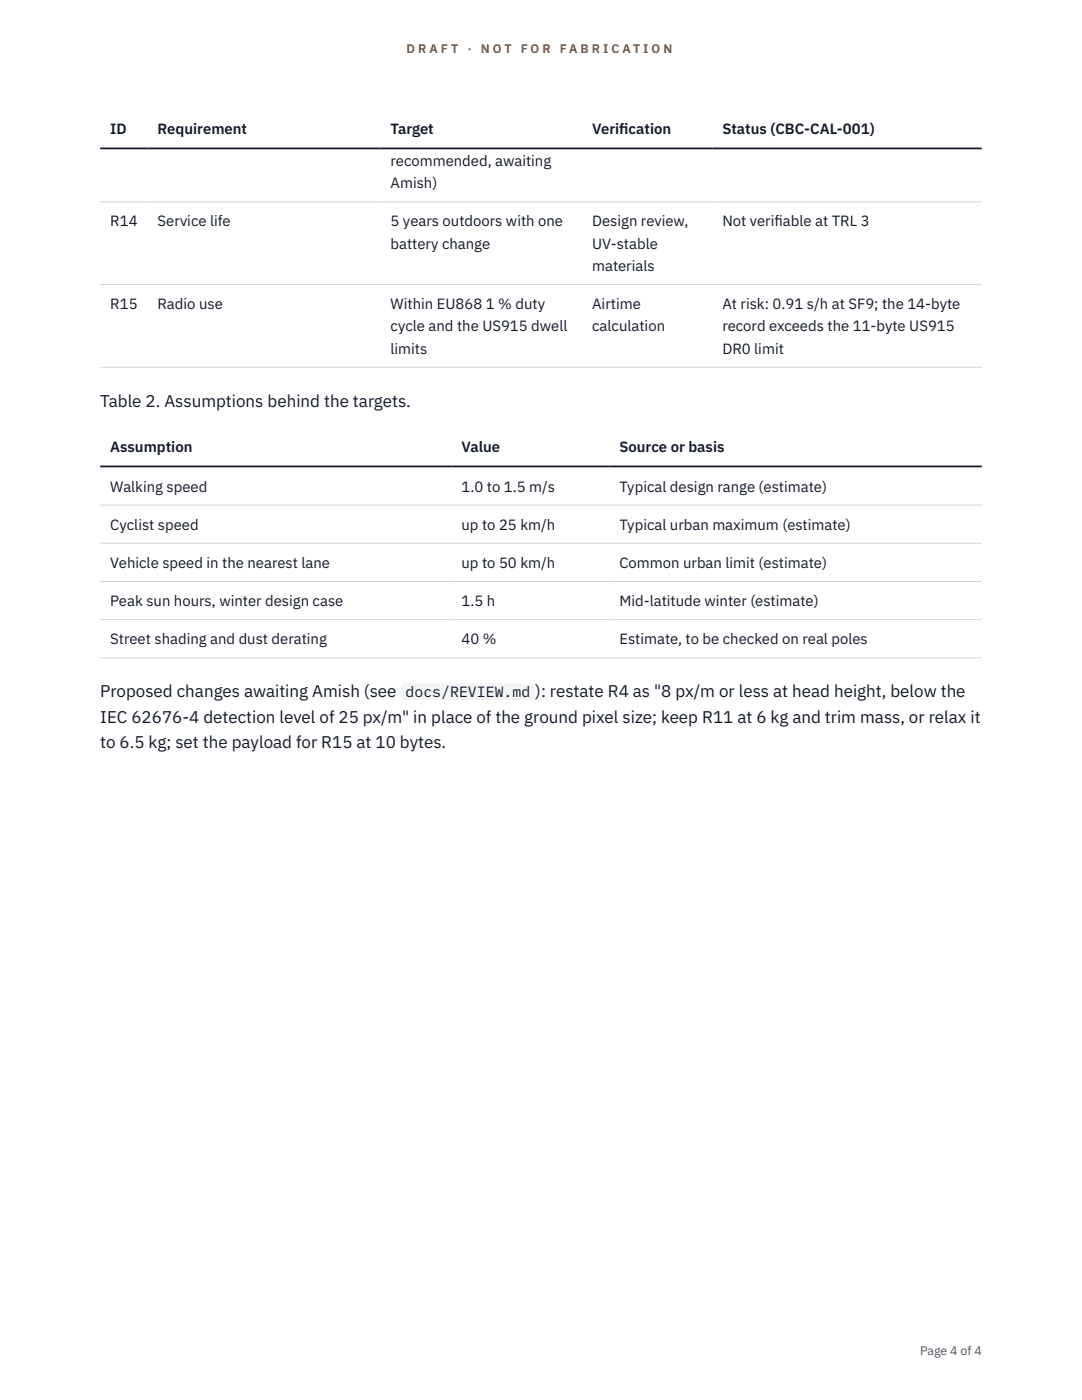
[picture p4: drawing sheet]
<svg xmlns="http://www.w3.org/2000/svg" width="216mm" height="279mm" viewBox="0 0 216 279" stroke-linecap="round" stroke-linejoin="round" font-family="sans-serif">
<defs><g id="words">
<g font-size="3.4" fill="#111827">
<text x="20" y="81.2">Table 2. Assumptions behind the targets.</text>
<text x="20" y="139.2">Proposed changes awaiting Amish (see</text>
<text x="106.8" y="139.2">): restate R4 as &quot;8 px/m or less at head height, below the</text>
<text x="20" y="144.3">IEC 62676-4 detection level of 25 px/m&quot; in place of the ground pixel size; keep R11 at 6 kg and trim mass, or relax it</text>
<text x="20" y="149.3">to 6.5 kg; set the payload for R15 at 10 bytes.</text>
</g>
<g font-size="3" fill="#111827">
<text x="22" y="26.8">ID</text>
<text x="31.5" y="26.8">Requirement</text>
<text x="77.9" y="26.8">Target</text>
<text x="118.2" y="26.8">Verif</text>
<text x="123.6" y="26.8">ication</text>
<text x="144.1" y="26.8">Status (CBC-CAL-001)</text>
<text x="77.9" y="33.1">recommended, awaiting</text>
<text x="77.9" y="37.6">Amish)</text>
<text x="22" y="45.2">R14</text>
<text x="31.5" y="45.2">Service life</text>
<text x="77.9" y="45.2">5 years outdoors with one</text>
<text x="118.2" y="45.2">Design review,</text>
<text x="144.1" y="45.2">Not verif</text>
<text x="154.5" y="45.2">iable at TRL 3</text>
<text x="77.9" y="49.6">battery change</text>
<text x="118.2" y="49.6">UV-stable</text>
<text x="118.2" y="54.1">materials</text>
<text x="22" y="61.7">R15</text>
<text x="31.5" y="61.7">Radio use</text>
<text x="77.9" y="61.7">Within EU868 1 % duty</text>
<text x="118.2" y="61.7">Airtime</text>
<text x="144.1" y="61.7">At risk: 0.91 s/h at SF9; the 14-byte</text>
<text x="77.9" y="66.2">cycle and the US915 dwell</text>
<text x="77.9" y="70.6">limits</text>
<text x="118.2" y="66.2">calculation</text>
<text x="144.1" y="66.2">record exceeds the 11-byte US915</text>
<text x="144.1" y="70.6">DR0 limit</text>
<text x="22" y="90.3">Assumption</text>
<text x="92.1" y="90.3">Value</text>
<text x="123.6" y="90.3">Source or basis</text>
<text x="22" y="98.1">Walking speed</text>
<text x="92.1" y="98.1">1.0 to 1.5 m/s</text>
<text x="123.6" y="98.1">Typical design range (estimate)</text>
<text x="22" y="105.7">Cyclist speed</text>
<text x="92.1" y="105.7">up to 25 km/h</text>
<text x="123.6" y="105.7">Typical urban maximum (estimate)</text>
<text x="22" y="113.3">Vehicle speed in the nearest lane</text>
<text x="92.1" y="113.3">up to 50 km/h</text>
<text x="123.6" y="113.3">Common urban limit (estimate)</text>
<text x="22" y="121">Peak sun hours, winter design case</text>
<text x="92.1" y="121">1.5 h</text>
<text x="123.6" y="121">Mid-latitude winter (estimate)</text>
<text x="22" y="128.6">Street shading and dust derating</text>
<text x="92.1" y="128.6">40 %</text>
<text x="123.6" y="128.6">Estimate, to be checked on real poles</text>
<text x="80.9" y="139.2">docs/REVIEW.md</text>
</g>
<g font-size="2.5" fill="#b45309">
<text x="81.1" y="10.5">D R A F T</text>
<text x="93.3" y="10.5">·</text>
<text x="95.9" y="10.5">N O T</text>
<text x="103.9" y="10.5">F O R</text>
<text x="111.7" y="10.5">F A B R I C A T I O N</text>
</g>
<text font-size="2.5" fill="#4b5563" x="183.6" y="270.3">Page 4 of 4</text>
</g></defs>
<path d="M20 40.3h175.9M20 56.8h175.9M20 73.3h175.9M20 100.8h175.9M20 108.4h175.9M20 116h175.9M20 123.7h175.9M20 131.3h175.9" fill="none" stroke="#d1d5db" stroke-width=".2"/>
<path d="M20 29.6h175.9M20 93.1h175.9" fill="none" stroke="#111827" stroke-width=".35"/>
<path d="M79.9 136.4h26.9v3.4h-26.9z" fill="#f3f4f6"/>
<use href="#words"/>
</svg>
